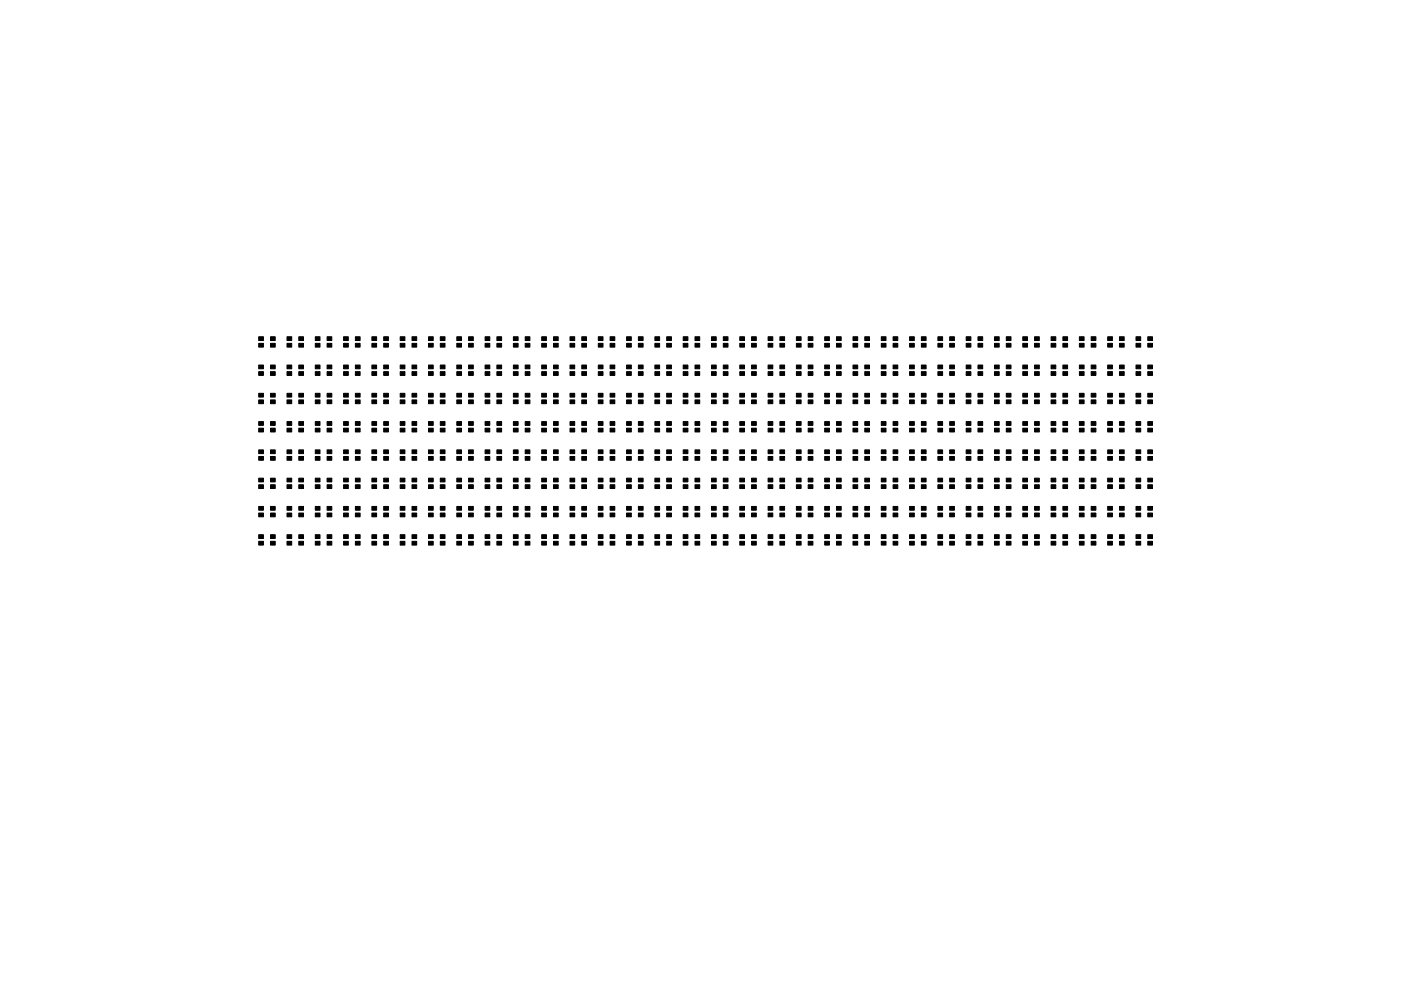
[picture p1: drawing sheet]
<svg xmlns="http://www.w3.org/2000/svg" width="297mm" height="210mm" viewBox="0 0 297 210" stroke-linecap="round" stroke-linejoin="round" font-family="sans-serif">
<g fill="#000" stroke="#000" stroke-width=".21">
<path d="M54.9 71.4h1v.8h-1zM54.9 72.8h1v.8h-1zM54.9 78.8h1v.8h-1zM54.9 77.4h1v.8h-1zM57.3 71.4h1v.8h-1zM57.3 72.8h1v.8h-1zM57.3 78.8h1v.8h-1zM57.3 77.4h1v.8h-1zM60.9 71.4h1v.8h-1zM60.9 72.8h1v.8h-1zM60.9 78.8h1v.8h-1zM60.9 77.4h1v.8h-1z"/>
<path d="M63.3 71.4h1v.8h-1zM63.3 72.8h1v.8h-1zM63.3 78.8h1v.8h-1zM63.3 77.4h1v.8h-1zM66.9 71.4h1v.8h-1zM66.9 72.8h1v.8h-1zM66.9 78.8h1v.8h-1zM66.9 77.4h1v.8h-1zM69.3 71.4h1v.8h-1zM69.3 72.8h1v.8h-1zM69.3 78.8h1v.8h-1zM69.3 77.4h1v.8h-1z"/>
<path d="M72.8 71.4h1v.8h-1zM72.8 72.8h1v.8h-1zM72.8 78.8h1v.8h-1zM72.8 77.4h1v.8h-1zM75.4 71.4h1v.8h-1zM75.4 72.8h1v.8h-1zM75.4 78.8h1v.8h-1zM75.4 77.4h1v.8h-1zM78.8 71.4h1v.8h-1zM78.8 72.8h1v.8h-1zM78.8 78.8h1v.8h-1zM78.8 77.4h1v.8h-1z"/>
<path d="M81.4 71.4h1v.8h-1zM81.4 72.8h1v.8h-1zM81.4 78.8h1v.8h-1zM81.4 77.4h1v.8h-1zM84.8 71.4h1v.8h-1zM84.8 72.8h1v.8h-1zM84.8 78.8h1v.8h-1zM84.8 77.4h1v.8h-1zM87.4 71.4h1v.8h-1zM87.4 72.8h1v.8h-1zM87.4 78.8h1v.8h-1zM87.4 77.4h1v.8h-1z"/>
<path d="M90.8 71.4h1v.8h-1zM90.8 72.8h1v.8h-1zM90.8 78.8h1v.8h-1zM90.8 77.4h1v.8h-1zM93.4 71.4h1v.8h-1zM93.4 72.8h1v.8h-1zM93.4 78.8h1v.8h-1zM93.4 77.4h1v.8h-1zM96.8 71.4h1v.8h-1zM96.8 72.8h1v.8h-1zM96.8 78.8h1v.8h-1zM96.8 77.4h1v.8h-1z"/>
<path d="M99.4 71.4h1v.8h-1zM99.4 72.8h1v.8h-1zM99.4 78.8h1v.8h-1zM99.4 77.4h1v.8h-1zM102.8 71.4h1v.8h-1zM102.8 72.8h1v.8h-1zM102.8 78.8h1v.8h-1zM102.8 77.4h1v.8h-1zM105.4 71.4h1v.8h-1zM105.4 72.8h1v.8h-1zM105.4 78.8h1v.8h-1zM105.4 77.4h1v.8h-1z"/>
<path d="M108.8 71.4h1v.8h-1zM108.8 72.8h1v.8h-1zM108.8 78.8h1v.8h-1zM108.8 77.4h1v.8h-1zM111.4 71.4h1v.8h-1zM111.4 72.8h1v.8h-1zM111.4 78.8h1v.8h-1zM111.4 77.4h1v.8h-1zM114.8 71.4h1v.8h-1zM114.8 72.8h1v.8h-1zM114.8 78.8h1v.8h-1zM114.8 77.4h1v.8h-1z"/>
<path d="M117.4 71.4h1v.8h-1zM117.4 72.8h1v.8h-1zM117.4 78.8h1v.8h-1zM117.4 77.4h1v.8h-1zM120.8 71.4h1v.8h-1zM120.8 72.8h1v.8h-1zM120.8 78.8h1v.8h-1zM120.8 77.4h1v.8h-1zM123.4 71.4h1v.8h-1zM123.4 72.8h1v.8h-1zM123.4 78.8h1v.8h-1zM123.4 77.4h1v.8h-1z"/>
<path d="M126.8 71.4h1v.8h-1zM126.8 72.8h1v.8h-1zM126.8 78.8h1v.8h-1zM126.8 77.4h1v.8h-1zM129.4 71.4h.9v.8h-.9zM129.4 72.8h.9v.8h-.9zM129.4 78.8h.9v.8h-.9zM129.4 77.4h.9v.8h-.9zM132.9 71.4h.9v.8h-.9zM132.9 72.8h.9v.8h-.9zM132.9 78.8h.9v.8h-.9zM132.9 77.4h.9v.8h-.9z"/>
<path d="M135.3 71.4h1v.8h-1zM135.3 72.8h1v.8h-1zM135.3 78.8h1v.8h-1zM135.3 77.4h1v.8h-1zM138.9 71.4h1v.8h-1zM138.9 72.8h1v.8h-1zM138.9 78.8h1v.8h-1zM138.9 77.4h1v.8h-1zM141.3 71.4h1v.8h-1zM141.3 72.8h1v.8h-1zM141.3 78.8h1v.8h-1zM141.3 77.4h1v.8h-1z"/>
<path d="M144.9 71.4h1v.8h-1zM144.9 72.8h1v.8h-1zM144.9 78.8h1v.8h-1zM144.9 77.4h1v.8h-1zM147.3 71.4h1v.8h-1zM147.3 72.8h1v.8h-1zM147.3 78.8h1v.8h-1zM147.3 77.4h1v.8h-1zM150.9 71.4h1v.8h-1zM150.9 72.8h1v.8h-1zM150.9 78.8h1v.8h-1zM150.9 77.4h1v.8h-1z"/>
<path d="M153.3 71.4h1v.8h-1zM153.3 72.8h1v.8h-1zM153.3 78.8h1v.8h-1zM153.3 77.4h1v.8h-1zM156.9 71.4h1v.8h-1zM156.9 72.8h1v.8h-1zM156.9 78.8h1v.8h-1zM156.9 77.4h1v.8h-1zM159.3 71.4h1v.8h-1zM159.3 72.8h1v.8h-1zM159.3 78.8h1v.8h-1zM159.3 77.4h1v.8h-1z"/>
<path d="M162.9 71.4h1v.8h-1zM162.9 72.8h1v.8h-1zM162.9 78.8h1v.8h-1zM162.9 77.4h1v.8h-1zM165.3 71.4h1v.8h-1zM165.3 72.8h1v.8h-1zM165.3 78.8h1v.8h-1zM165.3 77.4h1v.8h-1zM168.9 71.4h1v.8h-1zM168.9 72.8h1v.8h-1zM168.9 78.8h1v.8h-1zM168.9 77.4h1v.8h-1z"/>
<path d="M171.3 71.4h1v.8h-1zM171.3 72.8h1v.8h-1zM171.3 78.8h1v.8h-1zM171.3 77.4h1v.8h-1zM174.9 71.4h1v.8h-1zM174.9 72.8h1v.8h-1zM174.9 78.8h1v.8h-1zM174.9 77.4h1v.8h-1zM177.3 71.4h1v.8h-1zM177.3 72.8h1v.8h-1zM177.3 78.8h1v.8h-1zM177.3 77.4h1v.8h-1z"/>
<path d="M180.9 71.4h1v.8h-1zM180.9 72.8h1v.8h-1zM180.9 78.8h1v.8h-1zM180.9 77.4h1v.8h-1zM183.3 71.4h1v.8h-1zM183.3 72.8h1v.8h-1zM183.3 78.8h1v.8h-1zM183.3 77.4h1v.8h-1zM186.9 71.4h1v.8h-1zM186.9 72.8h1v.8h-1zM186.9 78.8h1v.8h-1zM186.9 77.4h1v.8h-1z"/>
<path d="M189.3 71.4h1v.8h-1zM189.3 72.8h1v.8h-1zM189.3 78.8h1v.8h-1zM189.3 77.4h1v.8h-1zM192.9 71.4h.9v.8h-.9zM192.9 72.8h.9v.8h-.9zM192.9 78.8h.9v.8h-.9zM192.9 77.4h.9v.8h-.9zM195.3 71.4h1v.8h-1zM195.3 72.8h1v.8h-1zM195.3 78.8h1v.8h-1zM195.3 77.4h1v.8h-1z"/>
<path d="M198.8 71.4h1v.8h-1zM198.8 72.8h1v.8h-1zM198.8 78.8h1v.8h-1zM198.8 77.4h1v.8h-1zM201.4 71.4h1v.8h-1zM201.4 72.8h1v.8h-1zM201.4 78.8h1v.8h-1zM201.4 77.4h1v.8h-1zM204.8 71.4h1v.8h-1zM204.8 72.8h1v.8h-1zM204.8 78.8h1v.8h-1zM204.8 77.4h1v.8h-1z"/>
<path d="M207.4 71.4h1v.8h-1zM207.4 72.8h1v.8h-1zM207.4 78.8h1v.8h-1zM207.4 77.4h1v.8h-1zM210.8 71.4h1v.8h-1zM210.8 72.8h1v.8h-1zM210.8 78.8h1v.8h-1zM210.8 77.4h1v.8h-1zM213.4 71.4h1v.8h-1zM213.4 72.8h1v.8h-1zM213.4 78.8h1v.8h-1zM213.4 77.4h1v.8h-1z"/>
<path d="M216.8 71.4h1v.8h-1zM216.8 72.8h1v.8h-1zM216.8 78.8h1v.8h-1zM216.8 77.4h1v.8h-1zM219.4 71.4h1v.8h-1zM219.4 72.8h1v.8h-1zM219.4 78.8h1v.8h-1zM219.4 77.4h1v.8h-1zM222.8 71.4h1v.8h-1zM222.8 72.8h1v.8h-1zM222.8 78.8h1v.8h-1zM222.8 77.4h1v.8h-1z"/>
<path d="M225.4 71.4h1v.8h-1zM225.4 72.8h1v.8h-1zM225.4 78.8h1v.8h-1zM225.4 77.4h1v.8h-1zM228.8 71.4h1v.8h-1zM228.8 72.8h1v.8h-1zM228.8 78.8h1v.8h-1zM228.8 77.4h1v.8h-1zM231.4 71.4h1v.8h-1zM231.4 72.8h1v.8h-1zM231.4 78.8h1v.8h-1zM231.4 77.4h1v.8h-1z"/>
<path d="M234.8 71.4h1v.8h-1zM234.8 72.8h1v.8h-1zM234.8 78.8h1v.8h-1zM234.8 77.4h1v.8h-1zM237.4 71.4h1v.8h-1zM237.4 72.8h1v.8h-1zM237.4 78.8h1v.8h-1zM237.4 77.4h1v.8h-1zM240.8 71.4h1v.8h-1zM240.8 72.8h1v.8h-1zM240.8 78.8h1v.8h-1zM240.8 77.4h1v.8h-1z"/>
<path d="M243.4 71.4h1v.8h-1zM243.4 72.8h1v.8h-1zM243.4 78.8h1v.8h-1zM243.4 77.4h1v.8h-1zM54.9 83.4h1v.8h-1zM54.9 84.8h1v.8h-1zM54.9 90.8h1v.8h-1zM54.9 89.4h1v.8h-1zM54.9 95.4h1v.8h-1zM54.9 96.8h1v.8h-1zM57.3 83.4h1v.8h-1zM57.3 84.8h1v.8h-1z"/>
<path d="M57.3 90.8h1v.8h-1zM57.3 89.4h1v.8h-1zM57.3 95.4h1v.8h-1zM57.3 96.8h1v.8h-1zM60.9 83.4h1v.8h-1zM60.9 84.8h1v.8h-1zM60.9 90.8h1v.8h-1zM60.9 89.4h1v.8h-1zM60.9 95.4h1v.8h-1zM60.9 96.8h1v.8h-1zM63.3 83.4h1v.8h-1zM63.3 84.8h1v.8h-1z"/>
<path d="M63.3 90.8h1v.8h-1zM63.3 89.4h1v.8h-1zM63.3 95.4h1v.8h-1zM63.3 96.8h1v.8h-1zM66.9 83.4h1v.8h-1zM66.9 84.8h1v.8h-1zM66.9 90.8h1v.8h-1zM66.9 89.4h1v.8h-1zM66.9 95.4h1v.8h-1zM66.9 96.8h1v.8h-1zM69.3 83.4h1v.8h-1zM69.3 84.8h1v.8h-1z"/>
<path d="M69.3 90.8h1v.8h-1zM69.3 89.4h1v.8h-1zM69.3 95.4h1v.8h-1zM69.3 96.8h1v.8h-1zM72.8 83.4h1v.8h-1zM72.8 84.8h1v.8h-1zM72.8 90.8h1v.8h-1zM72.8 89.4h1v.8h-1zM72.8 95.4h1v.8h-1zM72.8 96.8h1v.8h-1zM75.4 83.4h1v.8h-1zM75.4 84.8h1v.8h-1z"/>
<path d="M75.4 90.8h1v.8h-1zM75.4 89.4h1v.8h-1zM75.4 95.4h1v.8h-1zM75.4 96.8h1v.8h-1zM78.8 83.4h1v.8h-1zM78.8 84.8h1v.8h-1zM78.8 90.8h1v.8h-1zM78.8 89.4h1v.8h-1zM78.8 95.4h1v.8h-1zM78.8 96.8h1v.8h-1zM81.4 83.4h1v.8h-1zM81.4 84.8h1v.8h-1z"/>
<path d="M81.4 90.8h1v.8h-1zM81.4 89.4h1v.8h-1zM81.4 95.4h1v.8h-1zM81.4 96.8h1v.8h-1zM84.8 83.4h1v.8h-1zM84.8 84.8h1v.8h-1zM84.8 90.8h1v.8h-1zM84.8 89.4h1v.8h-1zM84.8 95.4h1v.8h-1zM84.8 96.8h1v.8h-1zM87.4 83.4h1v.8h-1zM87.4 84.8h1v.8h-1z"/>
<path d="M87.4 90.8h1v.8h-1zM87.4 89.4h1v.8h-1zM87.4 95.4h1v.8h-1zM87.4 96.8h1v.8h-1zM90.8 83.4h1v.8h-1zM90.8 84.8h1v.8h-1zM90.8 90.8h1v.8h-1zM90.8 89.4h1v.8h-1zM90.8 95.4h1v.8h-1zM90.8 96.8h1v.8h-1zM93.4 83.4h1v.8h-1zM93.4 84.8h1v.8h-1z"/>
<path d="M93.4 90.8h1v.8h-1zM93.4 89.4h1v.8h-1zM93.4 95.4h1v.8h-1zM93.4 96.8h1v.8h-1zM96.8 83.4h1v.8h-1zM96.8 84.8h1v.8h-1zM96.8 90.8h1v.8h-1zM96.8 89.4h1v.8h-1zM96.8 95.4h1v.8h-1zM96.8 96.8h1v.8h-1zM99.4 83.4h1v.8h-1zM99.4 84.8h1v.8h-1z"/>
<path d="M99.4 90.8h1v.8h-1zM99.4 89.4h1v.8h-1zM99.4 95.4h1v.8h-1zM99.4 96.8h1v.8h-1zM102.8 83.4h1v.8h-1zM102.8 84.8h1v.8h-1zM102.8 90.8h1v.8h-1zM102.8 89.4h1v.8h-1zM102.8 95.4h1v.8h-1zM102.8 96.8h1v.8h-1zM105.4 83.4h1v.8h-1zM105.4 84.8h1v.8h-1z"/>
<path d="M105.4 90.8h1v.8h-1zM105.4 89.4h1v.8h-1zM105.4 95.4h1v.8h-1zM105.4 96.8h1v.8h-1zM108.8 83.4h1v.8h-1zM108.8 84.8h1v.8h-1zM108.8 90.8h1v.8h-1zM108.8 89.4h1v.8h-1zM108.8 95.4h1v.8h-1zM108.8 96.8h1v.8h-1zM111.4 83.4h1v.8h-1zM111.4 84.8h1v.8h-1z"/>
<path d="M111.4 90.8h1v.8h-1zM111.4 89.4h1v.8h-1zM111.4 95.4h1v.8h-1zM111.4 96.8h1v.8h-1zM114.8 83.4h1v.8h-1zM114.8 84.8h1v.8h-1zM114.8 90.8h1v.8h-1zM114.8 89.4h1v.8h-1zM114.8 95.4h1v.8h-1zM114.8 96.8h1v.8h-1zM117.4 83.4h1v.8h-1zM117.4 84.8h1v.8h-1z"/>
<path d="M117.4 90.8h1v.8h-1zM117.4 89.4h1v.8h-1zM117.4 95.4h1v.8h-1zM117.4 96.8h1v.8h-1zM120.8 83.4h1v.8h-1zM120.8 84.8h1v.8h-1zM120.8 90.8h1v.8h-1zM120.8 89.4h1v.8h-1zM120.8 95.4h1v.8h-1zM120.8 96.8h1v.8h-1zM123.4 83.4h1v.8h-1zM123.4 84.8h1v.8h-1z"/>
<path d="M123.4 90.8h1v.8h-1zM123.4 89.4h1v.8h-1zM123.4 95.4h1v.8h-1zM123.4 96.8h1v.8h-1zM126.8 83.4h1v.8h-1zM126.8 84.8h1v.8h-1zM126.8 90.8h1v.8h-1zM126.8 89.4h1v.8h-1zM126.8 95.4h1v.8h-1zM126.8 96.8h1v.8h-1zM129.4 83.4h.9v.8h-.9zM129.4 84.8h.9v.8h-.9z"/>
<path d="M129.4 90.8h.9v.8h-.9zM129.4 89.4h.9v.8h-.9zM129.4 95.4h.9v.8h-.9zM129.4 96.8h.9v.8h-.9zM132.9 83.4h.9v.8h-.9zM132.9 84.8h.9v.8h-.9zM132.9 89.4h.9v.8h-.9zM132.9 90.8h.9v.8h-.9zM132.9 95.4h.9v.8h-.9zM132.9 96.8h.9v.8h-.9zM135.3 83.4h1v.8h-1zM135.3 84.8h1v.8h-1z"/>
<path d="M135.3 89.4h1v.8h-1zM135.3 90.8h1v.8h-1zM135.3 95.4h1v.8h-1zM135.3 96.8h1v.8h-1zM138.9 83.4h1v.8h-1zM138.9 84.8h1v.8h-1zM138.9 90.8h1v.8h-1zM138.9 89.4h1v.8h-1zM138.9 95.4h1v.8h-1zM138.9 96.8h1v.8h-1zM141.3 83.4h1v.8h-1zM141.3 84.8h1v.8h-1z"/>
<path d="M141.3 90.8h1v.8h-1zM141.3 89.4h1v.8h-1zM141.3 95.4h1v.8h-1zM141.3 96.8h1v.8h-1zM144.9 83.4h1v.8h-1zM144.9 84.8h1v.8h-1zM144.9 90.8h1v.8h-1zM144.9 89.4h1v.8h-1zM144.9 95.4h1v.8h-1zM144.9 96.8h1v.8h-1zM147.3 83.4h1v.8h-1zM147.3 84.8h1v.8h-1z"/>
<path d="M147.3 90.8h1v.8h-1zM147.3 89.4h1v.8h-1zM147.3 95.4h1v.8h-1zM147.3 96.8h1v.8h-1zM150.9 83.4h1v.8h-1zM150.9 84.8h1v.8h-1zM150.9 90.8h1v.8h-1zM150.9 89.4h1v.8h-1zM150.9 95.4h1v.8h-1zM150.9 96.8h1v.8h-1zM153.3 83.4h1v.8h-1zM153.3 84.8h1v.8h-1z"/>
<path d="M153.3 90.8h1v.8h-1zM153.3 89.4h1v.8h-1zM153.3 95.4h1v.8h-1zM153.3 96.8h1v.8h-1zM156.9 83.4h1v.8h-1zM156.9 84.8h1v.8h-1zM156.9 90.8h1v.8h-1zM156.9 89.4h1v.8h-1zM156.9 95.4h1v.8h-1zM156.9 96.8h1v.8h-1zM159.3 83.4h1v.8h-1zM159.3 84.8h1v.8h-1z"/>
<path d="M159.3 90.8h1v.8h-1zM159.3 89.4h1v.8h-1zM159.3 95.4h1v.8h-1zM159.3 96.8h1v.8h-1zM162.9 83.4h1v.8h-1zM162.9 84.8h1v.8h-1zM162.9 90.8h1v.8h-1zM162.9 89.4h1v.8h-1zM162.9 95.4h1v.8h-1zM162.9 96.8h1v.8h-1zM165.3 83.4h1v.8h-1zM165.3 84.8h1v.8h-1z"/>
<path d="M165.3 90.8h1v.8h-1zM165.3 89.4h1v.8h-1zM165.3 95.4h1v.8h-1zM165.3 96.8h1v.8h-1zM168.9 83.4h1v.8h-1zM168.9 84.8h1v.8h-1zM168.9 90.8h1v.8h-1zM168.9 89.4h1v.8h-1zM168.9 95.4h1v.8h-1zM168.9 96.8h1v.8h-1zM171.3 83.4h1v.8h-1zM171.3 84.8h1v.8h-1z"/>
<path d="M171.3 90.8h1v.8h-1zM171.3 89.4h1v.8h-1zM171.3 95.4h1v.8h-1zM171.3 96.8h1v.8h-1zM174.9 83.4h1v.8h-1zM174.9 84.8h1v.8h-1zM174.9 90.8h1v.8h-1zM174.9 89.4h1v.8h-1zM174.9 95.4h1v.8h-1zM174.9 96.8h1v.8h-1zM177.3 83.4h1v.8h-1zM177.3 84.8h1v.8h-1z"/>
<path d="M177.3 90.8h1v.8h-1zM177.3 89.4h1v.8h-1zM177.3 95.4h1v.8h-1zM177.3 96.8h1v.8h-1zM180.9 83.4h1v.8h-1zM180.9 84.8h1v.8h-1zM180.9 90.8h1v.8h-1zM180.9 89.4h1v.8h-1zM180.9 95.4h1v.8h-1zM180.9 96.8h1v.8h-1zM183.3 83.4h1v.8h-1zM183.3 84.8h1v.8h-1z"/>
<path d="M183.3 90.8h1v.8h-1zM183.3 89.4h1v.8h-1zM183.3 95.4h1v.8h-1zM183.3 96.8h1v.8h-1zM186.9 83.4h1v.8h-1zM186.9 84.8h1v.8h-1zM186.9 90.8h1v.8h-1zM186.9 89.4h1v.8h-1zM186.9 95.4h1v.8h-1zM186.9 96.8h1v.8h-1zM189.3 83.4h1v.8h-1zM189.3 84.8h1v.8h-1z"/>
<path d="M189.3 90.8h1v.8h-1zM189.3 89.4h1v.8h-1zM189.3 95.4h1v.8h-1zM189.3 96.8h1v.8h-1zM192.9 83.4h.9v.8h-.9zM192.9 84.8h.9v.8h-.9zM192.9 90.8h.9v.8h-.9zM192.9 89.4h.9v.8h-.9zM192.9 95.4h.9v.8h-.9zM192.9 96.8h.9v.8h-.9zM195.3 83.4h1v.8h-1zM195.3 84.8h1v.8h-1z"/>
<path d="M195.3 90.8h1v.8h-1zM195.3 89.4h1v.8h-1zM195.3 95.4h1v.8h-1zM195.3 96.8h1v.8h-1zM198.8 83.4h1v.8h-1zM198.8 84.8h1v.8h-1zM198.8 90.8h1v.8h-1zM198.8 89.4h1v.8h-1zM198.8 95.4h1v.8h-1zM198.8 96.8h1v.8h-1zM201.4 83.4h1v.8h-1zM201.4 84.8h1v.8h-1z"/>
<path d="M201.4 90.8h1v.8h-1zM201.4 89.4h1v.8h-1zM201.4 95.4h1v.8h-1zM201.4 96.8h1v.8h-1zM204.8 83.4h1v.8h-1zM204.8 84.8h1v.8h-1zM204.8 90.8h1v.8h-1zM204.8 89.4h1v.8h-1zM204.8 95.4h1v.8h-1zM204.8 96.8h1v.8h-1zM207.4 83.4h1v.8h-1zM207.4 84.8h1v.8h-1z"/>
<path d="M207.4 90.8h1v.8h-1zM207.4 89.4h1v.8h-1zM207.4 95.4h1v.8h-1zM207.4 96.8h1v.8h-1zM210.8 83.4h1v.8h-1zM210.8 84.8h1v.8h-1zM210.8 90.8h1v.8h-1zM210.8 89.4h1v.8h-1zM210.8 95.4h1v.8h-1zM210.8 96.8h1v.8h-1zM213.4 83.4h1v.8h-1zM213.4 84.8h1v.8h-1z"/>
<path d="M213.4 90.8h1v.8h-1zM213.4 89.4h1v.8h-1zM213.4 95.4h1v.8h-1zM213.4 96.8h1v.8h-1zM216.8 83.4h1v.8h-1zM216.8 84.8h1v.8h-1zM216.8 90.8h1v.8h-1zM216.8 89.4h1v.8h-1zM216.8 95.4h1v.8h-1zM216.8 96.8h1v.8h-1zM219.4 83.4h1v.8h-1zM219.4 84.8h1v.8h-1z"/>
<path d="M219.4 90.8h1v.8h-1zM219.4 89.4h1v.8h-1zM219.4 95.4h1v.8h-1zM219.4 96.8h1v.8h-1zM222.8 83.4h1v.8h-1zM222.8 84.8h1v.8h-1zM222.8 90.8h1v.8h-1zM222.8 89.4h1v.8h-1zM222.8 95.4h1v.8h-1zM222.8 96.8h1v.8h-1zM225.4 83.4h1v.8h-1zM225.4 84.8h1v.8h-1z"/>
<path d="M225.4 90.8h1v.8h-1zM225.4 89.4h1v.8h-1zM225.4 95.4h1v.8h-1zM225.4 96.8h1v.8h-1zM228.8 83.4h1v.8h-1zM228.8 84.8h1v.8h-1zM228.8 90.8h1v.8h-1zM228.8 89.4h1v.8h-1zM228.8 95.4h1v.8h-1zM228.8 96.8h1v.8h-1zM231.4 83.4h1v.8h-1zM231.4 84.8h1v.8h-1z"/>
<path d="M231.4 90.8h1v.8h-1zM231.4 89.4h1v.8h-1zM231.4 95.4h1v.8h-1zM231.4 96.8h1v.8h-1zM234.8 83.4h1v.8h-1zM234.8 84.8h1v.8h-1zM234.8 90.8h1v.8h-1zM234.8 89.4h1v.8h-1zM234.8 95.4h1v.8h-1zM234.8 96.8h1v.8h-1zM237.4 83.4h1v.8h-1zM237.4 84.8h1v.8h-1z"/>
<path d="M237.4 90.8h1v.8h-1zM237.4 89.4h1v.8h-1zM237.4 95.4h1v.8h-1zM237.4 96.8h1v.8h-1zM240.8 84.8h1v.8h-1zM240.8 83.4h1v.8h-1zM240.8 89.4h1v.8h-1zM240.8 90.8h1v.8h-1zM240.8 96.8h1v.8h-1zM240.8 95.4h1v.8h-1zM243.4 84.8h1v.8h-1zM243.4 83.4h1v.8h-1z"/>
<path d="M243.4 89.4h1v.8h-1zM243.4 90.8h1v.8h-1zM243.4 96.8h1v.8h-1zM243.4 95.4h1v.8h-1zM54.9 102.8h1v.8h-1zM54.9 101.4h1v.8h-1zM54.9 107.4h1v.8h-1zM54.9 108.8h1v.8h-1zM54.9 114.8h1v.8h-1zM54.9 113.4h1v.8h-1zM57.3 102.8h1v.8h-1zM57.3 101.4h1v.8h-1z"/>
<path d="M57.3 107.4h1v.8h-1zM57.3 108.8h1v.8h-1zM57.3 114.8h1v.8h-1zM57.3 113.4h1v.8h-1zM60.9 102.8h1v.8h-1zM60.9 101.4h1v.8h-1zM60.9 107.4h1v.8h-1zM60.9 108.8h1v.8h-1zM60.9 114.8h1v.8h-1zM60.9 113.4h1v.8h-1zM63.3 102.8h1v.8h-1zM63.3 101.4h1v.8h-1z"/>
<path d="M63.3 107.4h1v.8h-1zM63.3 108.8h1v.8h-1zM63.3 114.8h1v.8h-1zM63.3 113.4h1v.8h-1zM66.9 102.8h1v.8h-1zM66.9 101.4h1v.8h-1zM66.9 107.4h1v.8h-1zM66.9 108.8h1v.8h-1zM66.9 114.8h1v.8h-1zM66.9 113.4h1v.8h-1zM69.3 102.8h1v.8h-1zM69.3 101.4h1v.8h-1z"/>
<path d="M69.3 107.4h1v.8h-1zM69.3 108.8h1v.8h-1zM69.3 114.8h1v.8h-1zM69.3 113.4h1v.8h-1zM72.8 102.8h1v.8h-1zM72.8 101.4h1v.8h-1zM72.8 107.4h1v.8h-1zM72.8 108.8h1v.8h-1zM72.8 114.8h1v.8h-1zM72.8 113.4h1v.8h-1zM75.4 102.8h1v.8h-1zM75.4 101.4h1v.8h-1z"/>
<path d="M75.4 107.4h1v.8h-1zM75.4 108.8h1v.8h-1zM75.4 114.8h1v.8h-1zM75.4 113.4h1v.8h-1zM78.8 102.8h1v.8h-1zM78.8 101.4h1v.8h-1zM78.8 107.4h1v.8h-1zM78.8 108.8h1v.8h-1zM78.8 114.8h1v.8h-1zM78.8 113.4h1v.8h-1zM81.4 102.8h1v.8h-1zM81.4 101.4h1v.8h-1z"/>
<path d="M81.4 107.4h1v.8h-1zM81.4 108.8h1v.8h-1zM81.4 114.8h1v.8h-1zM81.4 113.4h1v.8h-1zM84.8 102.8h1v.8h-1zM84.8 101.4h1v.8h-1zM84.8 107.4h1v.8h-1zM84.8 108.8h1v.8h-1zM84.8 114.8h1v.8h-1zM84.8 113.4h1v.8h-1zM87.4 102.8h1v.8h-1zM87.4 101.4h1v.8h-1z"/>
<path d="M87.4 107.4h1v.8h-1zM87.4 108.8h1v.8h-1zM87.4 114.8h1v.8h-1zM87.4 113.4h1v.8h-1zM90.8 102.8h1v.8h-1zM90.8 101.4h1v.8h-1zM90.8 107.4h1v.8h-1zM90.8 108.8h1v.8h-1zM90.8 114.8h1v.8h-1zM90.8 113.4h1v.8h-1zM93.4 102.8h1v.8h-1zM93.4 101.4h1v.8h-1z"/>
<path d="M93.4 107.4h1v.8h-1zM93.4 108.8h1v.8h-1zM93.4 114.8h1v.8h-1zM93.4 113.4h1v.8h-1zM96.8 102.8h1v.8h-1zM96.8 101.4h1v.8h-1zM96.8 107.4h1v.8h-1zM96.8 108.8h1v.8h-1zM96.8 114.8h1v.8h-1zM96.8 113.4h1v.8h-1zM99.4 102.8h1v.8h-1zM99.4 101.4h1v.8h-1z"/>
<path d="M99.4 107.4h1v.8h-1zM99.4 108.8h1v.8h-1zM99.4 114.8h1v.8h-1zM99.4 113.4h1v.8h-1zM102.8 102.8h1v.8h-1zM102.8 101.4h1v.8h-1zM102.8 107.4h1v.8h-1zM102.8 108.8h1v.8h-1zM102.8 114.8h1v.8h-1zM102.8 113.4h1v.8h-1zM105.4 102.8h1v.8h-1zM105.4 101.4h1v.8h-1z"/>
<path d="M105.4 107.4h1v.8h-1zM105.4 108.8h1v.8h-1zM105.4 114.8h1v.8h-1zM105.4 113.4h1v.8h-1zM108.8 102.8h1v.8h-1zM108.8 101.4h1v.8h-1zM108.8 107.4h1v.8h-1zM108.8 108.8h1v.8h-1zM108.8 114.8h1v.8h-1zM108.8 113.4h1v.8h-1zM111.4 102.8h1v.8h-1zM111.4 101.4h1v.8h-1z"/>
<path d="M111.4 107.4h1v.8h-1zM111.4 108.8h1v.8h-1zM111.4 114.8h1v.8h-1zM111.4 113.4h1v.8h-1zM114.8 102.8h1v.8h-1zM114.8 101.4h1v.8h-1zM114.8 107.4h1v.8h-1zM114.8 108.8h1v.8h-1zM114.8 114.8h1v.8h-1zM114.8 113.4h1v.8h-1zM117.4 102.8h1v.8h-1zM117.4 101.4h1v.8h-1z"/>
<path d="M117.4 107.4h1v.8h-1zM117.4 108.8h1v.8h-1zM117.4 114.8h1v.8h-1zM117.4 113.4h1v.8h-1zM120.8 102.8h1v.8h-1zM120.8 101.4h1v.8h-1zM120.8 107.4h1v.8h-1zM120.8 108.8h1v.8h-1zM120.8 114.8h1v.8h-1zM120.8 113.4h1v.8h-1zM123.4 102.8h1v.8h-1zM123.4 101.4h1v.8h-1z"/>
<path d="M123.4 107.4h1v.8h-1zM123.4 108.8h1v.8h-1zM123.4 114.8h1v.8h-1zM123.4 113.4h1v.8h-1zM126.8 102.8h1v.8h-1zM126.8 101.4h1v.8h-1zM126.8 107.4h1v.8h-1zM126.8 108.8h1v.8h-1zM126.8 114.8h1v.8h-1zM126.8 113.4h1v.8h-1zM129.4 102.8h.9v.8h-.9zM129.4 101.4h.9v.8h-.9z"/>
<path d="M129.4 107.4h.9v.8h-.9zM129.4 108.8h.9v.8h-.9zM129.4 114.8h.9v.8h-.9zM129.4 113.4h.9v.8h-.9zM132.9 102.8h.9v.8h-.9zM132.9 101.4h.9v.8h-.9zM132.9 107.4h.9v.8h-.9zM132.9 108.8h.9v.8h-.9zM132.9 114.8h.9v.8h-.9zM132.9 113.4h.9v.8h-.9zM135.3 102.8h1v.8h-1zM135.3 101.4h1v.8h-1z"/>
<path d="M135.3 107.4h1v.8h-1zM135.3 108.8h1v.8h-1zM135.3 114.8h1v.8h-1zM135.3 113.4h1v.8h-1zM138.9 102.8h1v.8h-1zM138.9 101.4h1v.8h-1zM138.9 107.4h1v.8h-1zM138.9 108.8h1v.8h-1zM138.9 114.8h1v.8h-1zM138.9 113.4h1v.8h-1zM141.3 102.8h1v.8h-1zM141.3 101.4h1v.8h-1z"/>
<path d="M141.3 107.4h1v.8h-1zM141.3 108.8h1v.8h-1zM141.3 114.8h1v.8h-1zM141.3 113.4h1v.8h-1zM144.9 102.8h1v.8h-1zM144.9 101.4h1v.8h-1zM144.9 107.4h1v.8h-1zM144.9 108.8h1v.8h-1zM144.9 114.8h1v.8h-1zM144.9 113.4h1v.8h-1zM147.3 102.8h1v.8h-1zM147.3 101.4h1v.8h-1z"/>
<path d="M147.3 107.4h1v.8h-1zM147.3 108.8h1v.8h-1zM147.3 114.8h1v.8h-1zM147.3 113.4h1v.8h-1zM150.9 102.8h1v.8h-1zM150.9 101.4h1v.8h-1zM150.9 108.8h1v.8h-1zM150.9 107.4h1v.8h-1zM150.9 114.8h1v.8h-1zM150.9 113.4h1v.8h-1zM153.3 102.8h1v.8h-1zM153.3 101.4h1v.8h-1z"/>
<path d="M153.3 108.8h1v.8h-1zM153.3 107.4h1v.8h-1zM153.3 114.8h1v.8h-1zM153.3 113.4h1v.8h-1zM156.9 102.8h1v.8h-1zM156.9 101.4h1v.8h-1zM156.9 107.4h1v.8h-1zM156.9 108.8h1v.8h-1zM156.9 114.8h1v.8h-1zM156.9 113.4h1v.8h-1zM159.3 102.8h1v.8h-1zM159.3 101.4h1v.8h-1z"/>
<path d="M159.3 107.4h1v.8h-1zM159.3 108.8h1v.8h-1zM159.3 114.8h1v.8h-1zM159.3 113.4h1v.8h-1zM162.9 102.8h1v.8h-1zM162.9 101.4h1v.8h-1zM162.9 107.4h1v.8h-1zM162.9 108.8h1v.8h-1zM162.9 114.8h1v.8h-1zM162.9 113.4h1v.8h-1zM165.3 102.8h1v.8h-1zM165.3 101.4h1v.8h-1z"/>
<path d="M165.3 107.4h1v.8h-1zM165.3 108.8h1v.8h-1zM165.3 114.8h1v.8h-1zM165.3 113.4h1v.8h-1zM168.9 102.8h1v.8h-1zM168.9 101.4h1v.8h-1zM168.9 107.4h1v.8h-1zM168.9 108.8h1v.8h-1zM168.9 114.8h1v.8h-1zM168.9 113.4h1v.8h-1zM171.3 102.8h1v.8h-1zM171.3 101.4h1v.8h-1z"/>
<path d="M171.3 107.4h1v.8h-1zM171.3 108.8h1v.8h-1zM171.3 114.8h1v.8h-1zM171.3 113.4h1v.8h-1zM174.9 102.8h1v.8h-1zM174.9 101.4h1v.8h-1zM174.9 107.4h1v.8h-1zM174.9 108.8h1v.8h-1zM174.9 114.8h1v.8h-1zM174.9 113.4h1v.8h-1zM177.3 102.8h1v.8h-1zM177.3 101.4h1v.8h-1z"/>
<path d="M177.3 107.4h1v.8h-1zM177.3 108.8h1v.8h-1zM177.3 114.8h1v.8h-1zM177.3 113.4h1v.8h-1zM180.9 102.8h1v.8h-1zM180.9 101.4h1v.8h-1zM180.9 107.4h1v.8h-1zM180.9 108.8h1v.8h-1zM180.9 114.8h1v.8h-1zM180.9 113.4h1v.8h-1zM183.3 102.8h1v.8h-1zM183.3 101.4h1v.8h-1z"/>
<path d="M183.3 107.4h1v.8h-1zM183.3 108.8h1v.8h-1zM183.3 114.8h1v.8h-1zM183.3 113.4h1v.8h-1zM186.9 102.8h1v.8h-1zM186.9 101.4h1v.8h-1zM186.9 107.4h1v.8h-1zM186.9 108.8h1v.8h-1zM186.9 114.8h1v.8h-1zM186.9 113.4h1v.8h-1zM189.3 102.8h1v.8h-1zM189.3 101.4h1v.8h-1z"/>
<path d="M189.3 107.4h1v.8h-1zM189.3 108.8h1v.8h-1zM189.3 114.8h1v.8h-1zM189.3 113.4h1v.8h-1zM192.9 102.8h.9v.8h-.9zM192.9 101.4h.9v.8h-.9zM192.9 107.4h.9v.8h-.9zM192.9 108.8h.9v.8h-.9zM192.9 114.8h.9v.8h-.9zM192.9 113.4h.9v.8h-.9zM195.3 102.8h1v.8h-1zM195.3 101.4h1v.8h-1z"/>
<path d="M195.3 107.4h1v.8h-1zM195.3 108.8h1v.8h-1zM195.3 114.8h1v.8h-1zM195.3 113.4h1v.8h-1zM198.8 102.8h1v.8h-1zM198.8 101.4h1v.8h-1zM198.8 107.4h1v.8h-1zM198.8 108.8h1v.8h-1zM198.8 114.8h1v.8h-1zM198.8 113.4h1v.8h-1zM201.4 102.8h1v.8h-1zM201.4 101.4h1v.8h-1z"/>
<path d="M201.4 107.4h1v.8h-1zM201.4 108.8h1v.8h-1zM201.4 114.8h1v.8h-1zM201.4 113.4h1v.8h-1zM204.8 102.8h1v.8h-1zM204.8 101.4h1v.8h-1zM204.8 107.4h1v.8h-1zM204.8 108.8h1v.8h-1zM204.8 114.8h1v.8h-1zM204.8 113.4h1v.8h-1zM207.4 102.8h1v.8h-1zM207.4 101.4h1v.8h-1z"/>
<path d="M207.4 107.4h1v.8h-1zM207.4 108.8h1v.8h-1zM207.4 114.8h1v.8h-1zM207.4 113.4h1v.8h-1zM210.8 102.8h1v.8h-1zM210.8 101.4h1v.8h-1zM210.8 107.4h1v.8h-1zM210.8 108.8h1v.8h-1zM210.8 114.8h1v.8h-1zM210.8 113.4h1v.8h-1zM213.4 102.8h1v.8h-1zM213.4 101.4h1v.8h-1z"/>
<path d="M213.4 107.4h1v.8h-1zM213.4 108.8h1v.8h-1zM213.4 114.8h1v.8h-1zM213.4 113.4h1v.8h-1zM216.8 102.8h1v.8h-1zM216.8 101.4h1v.8h-1zM216.8 107.4h1v.8h-1zM216.8 108.8h1v.8h-1zM216.8 114.8h1v.8h-1zM216.8 113.4h1v.8h-1zM219.4 102.8h1v.8h-1zM219.4 101.4h1v.8h-1z"/>
<path d="M219.4 107.4h1v.8h-1zM219.4 108.8h1v.8h-1zM219.4 114.8h1v.8h-1zM219.4 113.4h1v.8h-1zM222.8 102.8h1v.8h-1zM222.8 101.4h1v.8h-1zM222.8 107.4h1v.8h-1zM222.8 108.8h1v.8h-1zM222.8 114.8h1v.8h-1zM222.8 113.4h1v.8h-1zM225.4 102.8h1v.8h-1zM225.4 101.4h1v.8h-1z"/>
<path d="M225.4 107.4h1v.8h-1zM225.4 108.8h1v.8h-1zM225.4 114.8h1v.8h-1zM225.4 113.4h1v.8h-1zM228.8 102.8h1v.8h-1zM228.8 101.4h1v.8h-1zM228.8 107.4h1v.8h-1zM228.8 108.8h1v.8h-1zM228.8 114.8h1v.8h-1zM228.8 113.4h1v.8h-1zM231.4 102.8h1v.8h-1zM231.4 101.4h1v.8h-1z"/>
<path d="M231.4 107.4h1v.8h-1zM231.4 108.8h1v.8h-1zM231.4 114.8h1v.8h-1zM231.4 113.4h1v.8h-1zM234.8 102.8h1v.8h-1zM234.8 101.4h1v.8h-1zM234.8 107.4h1v.8h-1zM234.8 108.8h1v.8h-1zM234.8 114.8h1v.8h-1zM234.8 113.4h1v.8h-1zM237.4 102.8h1v.8h-1zM237.4 101.4h1v.8h-1z"/>
<path d="M237.4 107.4h1v.8h-1zM237.4 108.8h1v.8h-1zM237.4 114.8h1v.8h-1zM237.4 113.4h1v.8h-1zM240.8 101.4h1v.8h-1zM240.8 102.8h1v.8h-1zM240.8 107.4h1v.8h-1zM240.8 108.8h1v.8h-1zM240.8 114.8h1v.8h-1zM240.8 113.4h1v.8h-1zM243.4 101.4h1v.8h-1zM243.4 102.8h1v.8h-1z"/>
<path d="M243.4 107.4h1v.8h-1zM243.4 108.8h1v.8h-1zM243.4 114.8h1v.8h-1zM243.4 113.4h1v.8h-1z"/>
</g>
</svg>
